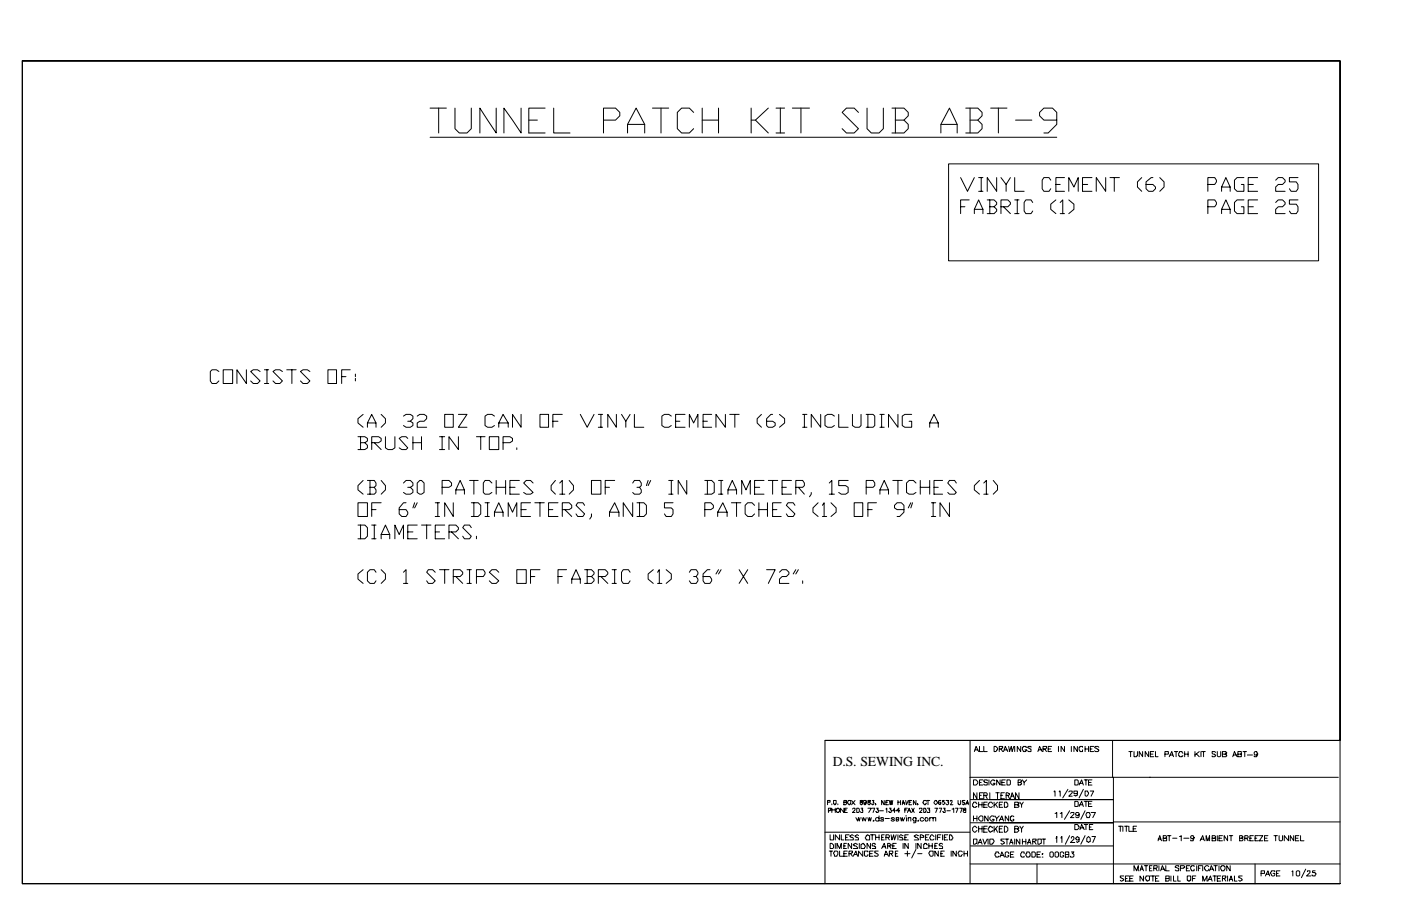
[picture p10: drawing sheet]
<svg xmlns="http://www.w3.org/2000/svg" width="432mm" height="279mm" viewBox="0 0 432 279" stroke-linecap="round" stroke-linejoin="round" font-family="sans-serif">
<defs><g id="words">
<text font-size="4.2" x="256.6" y="236.3">D.S. SEWING INC.</text>
</g></defs>
<g fill="none" stroke="#000" stroke-width=".31">
<path d="M6.9 18.8h406.1v209.5h-158.7v44.2M6.9 18.8v253.7h406.1M6.9 18.8h406.1v253.7M132.6 33.3h5M135.2 33.3v7.7M140.2 33.3v6.4l1.4 1.3h2.3l1.4-1.3v-6.4M152.9 33.3v7.7l-5-7.7v7.7M160.6 33.3v7.7l-5.3-7.7v7.7M163 37h2.6M168 33.3h-5v7.7h5M170.7 33.3v7.7h5M186 37h3.7l1.3-1.3v-1l-1.3-1.4h-3.7v7.7"/>
<path d="M193.4 38.4h5.3M201.1 33.3h5M203.7 33.3v7.7M213.8 34.7l-1.3-1.4h-2.4l-1.3 1.4v5l1.3 1.3h2.4l1.3-1.3M216.4 37h5.1M216.4 33.3v7.7M221.5 33.3v7.7M231.5 33.3v7.7M232.8 37l4 4M236.8 33.3l-4 3.7h-1.3M239.2 33.3h2.6M240.5 33.3v7.7"/>
<path d="M244.2 33.3h5.3M246.9 33.3v7.7M264.6 34.7l-1.3-1.4h-2.4l-1.3 1.4 5 5-1.3 1.3h-2.4l-1.3-1.3M267.2 33.3v6.4l1.4 1.3h2.3l1.4-1.3v-6.4M274.9 33.3h3.7l1.3 1.4v1l-1.3 1.3M276 37h2.6l1.3 1.4v1.3l-1.3 1.3h-3.7M276 33.3v7.7M290 38.4h5M297.7 33.3h3.7l1.3 1.4v1l-1.3 1.3M299 37h2.4l1.3 1.4v1.3l-1.3 1.3h-3.7M299 33.3v7.7M305.3 33.3h5.1"/>
<path d="M307.7 33.3v7.7M313 37h5M325.7 37h-4l-1.3-1.3v-1l1.3-1.4h2.7l1.3 1.4v3.7l-2.6 2.6h-1.4M132.6 42.3h193.1M193.4 41v-2.6l2.7-5.1 2.6 5.1v2.6M239.2 41h2.6M290 41v-2.6l2.6-5.1 2.4 5.1v2.6M292.4 50.5h114v29.9h-114zM296.1 54.8l2.1 4.2 2.1-4.2M301.6 54.8h1.3M301.6 59h1.3M302.4 54.8v4.2"/>
<path d="M307.2 54.8v4.2l-2.9-4.2v4.2M308.5 54.8l1.6 2.1v2.1M311.4 54.8l-1.3 2.1M312.7 54.8v4.2h2.9M323.8 55.6l-.5-.8h-1.6l-.5 .8v2.6l.5 .8h1.6l.5-.8M325.4 56.9h1.4M328.1 54.8h-2.7v4.2h2.7M329.4 59v-4.2l1.6 2.9 1.3-2.9v4.2M333.6 56.9h1.6M336.5 54.8h-2.9v4.2h2.9M340.8 54.8v4.2l-2.9-4.2v4.2M342.1 54.8h2.9"/>
<path d="M343.4 54.8v4.2M351.9 54.8l-1.3 1.3v1.6l1.3 1.3M355.3 54.8h-.5l-1.6 1.3v2.1l.8 .8h1.3l.8-.8v-.5l-.8-.8h-2.1M357.5 54.8l1.3 1.3v1.6l-1.3 1.3M372.3 56.9h2.1l.5-.8v-.5l-.5-.8h-2.1v4.2M376.5 59v-1.3l1.3-2.9 1.3 2.9v1.3M376.5 57.7h2.6M383.4 54.8h-2.1l-.8 .8v2.6l.8 .8h2.1v-2.1h-.8M384.7 56.9h1.6M387.6 54.8h-2.9v4.2h2.9M393.2 55.6l.8-.8h1.3l.8 .8v.5l-.8 .8h-1.3l-.8 .8v1.3h2.9M400 54.8h-2.6v1.3h2.1l.5 .8v1.3l-.5 .8h-1.6l-.5-.8"/>
<path d="M296.1 63.8h1.3M298.7 61.6h-2.6v4.3M300.3 65.9v-1.3l1.3-3 1.3 3v1.3M300.3 64.6h2.6M304.3 61.6h2.1l.8 .8v.6l-.8 .8M305.1 63.8h1.3l.8 .8v.5l-.8 .8h-2.1M305.1 61.6v4.3M308.5 63.8h2.1l.8-.8v-.6l-.8-.8h-2.1v4.3M309.3 63.8l2.1 2.1M312.7 61.6h1.4M312.7 65.9h1.4M313.5 61.6v4.3"/>
<path d="M318.3 62.4l-.5-.8h-1.6l-.6 .8v2.7l.6 .8h1.6l.5-.8M325.4 61.6l-1.6 1.4v1.6l1.6 1.3M326.8 62.4l.8-.8v4.3M326.8 65.9h1.3M329.4 61.6l1.6 1.4v1.6l-1.6 1.3M372.3 63.8h2.1l.5-.8v-.6l-.5-.8h-2.1v4.3M376.5 65.9v-1.3l1.3-3 1.3 3v1.3M376.5 64.6h2.6M383.4 61.6h-2.1l-.8 .8v2.7l.8 .8h2.1v-2.1h-.8M384.7 63.8h1.6M387.6 61.6h-2.9v4.3h2.9M393.2 62.4l.8-.8h1.3l.8 .8v.6l-.8 .8h-1.3l-.8 .8v1.3h2.9"/>
<path d="M400 61.6h-2.6v1.4h2.1l.5 .8v1.3l-.5 .8h-1.6l-.5-.8M67.5 114.6l-.8-.6h-1.3l-.6 .6v2.9l.6 .8h1.3l.8-.8M68.8 114h2.9v4.3h-2.9zM75.9 114v4.3l-2.9-4.3v4.3M80.2 114.6l-.8-.6h-1.3l-.8 .6 2.9 2.9-.8 .8h-1.3l-.8-.8M81.5 114h1.3M81.5 118.3h1.3M82.3 114v4.3M87 114.6l-.7-.6h-1.4l-.8 .6 2.9 2.9-.7 .8h-1.4l-.8-.8M88.4 114h2.9M90 114v4.3M95.5 114.6l-.8-.6h-1.3l-.8 .6 2.9 2.9-.8 .8h-1.3l-.8-.8"/>
<path d="M101.1 114h2.6v4.3h-2.6zM105.3 116.2h1.3M107.9 114h-2.6v4.3M109.5 115.4v.8M109.5 116.7v.8M110.3 134.7h2.1l.8 .5v.8l-.8 .5M111.1 136.5h1.3l.8 .8v.8l-.8 .5h-2.1M111.1 134.7v3.9M111.9 127.8l-1.6 1.3v1.3l1.6 1.4M113.2 131.8v-1.4l1.4-2.6 1.3 2.6v1.4M113.2 130.4h2.7M114.6 136.5h2.1l.8-.5v-.8l-.8-.5h-2.1v3.9"/>
<path d="M115.4 136.5l2.1 2.1M117.5 127.8l1.3 1.3v1.3l-1.3 1.4M118.8 134.7v3.4l.8 .5h1.3l.8-.5v-3.4M124.4 128.3l.7-.5h1.4l.8 .5v.8l-.8 .8h-.8M125.7 135.2l-.6-.5h-1.3l-.8 .5 2.7 2.9-.6 .5h-1.3l-.8-.5M126.5 129.9l.8 .5v.8l-.8 .6h-1.4l-.7-.6M127.3 134.7v3.9M127.3 136.5h2.6M128.6 128.3l.8-.5h1.3l.8 .5v.8l-.8 .8h-1.3l-.8 .5v1.4h2.9M129.9 134.7v3.9M135.5 134.7h1.6M135.5 138.6h1.6"/>
<path d="M136.3 134.7v3.9M137.1 127.8h2.6v4h-2.6zM141.3 127.8h2.6l-2.6 4h2.6M141.3 134.7v3.9l-2.9-3.9v3.9M146.8 134.7h2.7M148.2 134.7v3.9M150.8 134.7h2.9v3.9h-2.9zM152.4 128.3l-.8-.5h-1.3l-.8 .5v2.9l.8 .6h1.3l.8-.6M153.7 131.8v-1.4l1.3-2.6 1.6 2.6v1.4M153.7 130.4h2.9M155 136.5h2.2l.8-.5v-.8l-.8-.5h-2.2v3.9M159.3 138.1v.5"/>
<path d="M160.6 127.8v4l-2.6-4v4M166.4 127.8h2.7v4h-2.7zM170.4 129.9h1.6M173.3 127.8h-2.9v4M178.9 127.8l2.1 4 2.1-4M184.4 127.8h1.3M184.4 131.8h1.3M185.2 127.8v4M190 127.8v4l-2.7-4v4M191.6 127.8l1.3 2.1v1.9M194.2 127.8l-1.3 2.1M195.5 127.8v4h2.9"/>
<path d="M206.9 128.3l-.8-.5h-1.3l-.8 .5v2.9l.8 .6h1.3l.8-.6M208.2 129.9h1.3M211.1 127.8h-2.9v4h2.9M212.5 131.8v-4l1.3 2.6 1.3-2.6v4M216.7 129.9h1.3M219.3 127.8h-2.6v4h2.6M223.6 127.8v4l-2.9-4v4M224.9 127.8h2.9M226.5 127.8v4M234.7 127.8l-1.3 1.3v1.3l1.3 1.4M238.1 127.8h-.5l-1.3 1.3v2.1l.5 .6h1.3l.8-.6v-.8l-.8-.5h-1.8M240.2 127.8l1.6 1.3v1.3l-1.6 1.4"/>
<path d="M247.4 127.8h1.3M247.4 131.8h1.3M247.9 127.8v4M252.9 127.8v4l-2.9-4v4M257.2 128.3l-.8-.5h-1.3l-.8 .5v2.9l.8 .6h1.3l.8-.6M258.5 127.8v4h2.9M262.7 127.8v3.4l.8 .6h1.3l.6-.6v-3.4M267 127.8h2.1l.5 .5v2.9l-.5 .6h-2.1M267.5 127.8v4M271.2 127.8h1.3M271.2 131.8h1.3M271.7 127.8v4"/>
<path d="M276.8 127.8v4l-3-4v4M281 127.8h-2.1l-.8 .5v2.9l.8 .6h2.1v-1.9h-.8M286.5 131.8v-1.4l1.4-2.6 1.3 2.6v1.4M286.5 130.4h2.7M110.3 155h2.9v4.3h-2.9zM111.9 148.2l-1.6 1.6v1.3l1.6 1.3M113.2 148.2h2.2l.5 .8v.8l-.5 .5M114 150.3h1.4l.5 .8v.8l-.5 .5h-2.2M114 148.2v4.2M114.6 157.2h1.3M117.5 148.2l1.3 1.6v1.3l-1.3 1.3M117.5 155h-2.9v4.3"/>
<path d="M124.4 149l.7-.8h1.4l.8 .8v.8l-.8 .5h-.8M125.1 155h-.7l-1.4 1.6v1.9l.8 .8h1.3l.6-.8v-.5l-.6-.8h-2.1M126.5 150.3l.8 .8v.8l-.8 .5h-1.4l-.7-.5M127.8 155l-.5 1.6M128.6 149l.8-.8h.5l.8 .8v2.9l-.8 .5h-.5l-.8-.5zM128.6 155l-.8 1.6M134.1 155h1.4M134.1 159.3h1.4M134.9 155v4.3M136.3 150.3h2.1l.8-.5v-.8l-.8-.8h-2.1v4.2M139.7 155v4.3l-2.6-4.3v4.3M140.5 152.4v-1.3l1.3-2.9 1.3 2.9v1.3"/>
<path d="M140.5 151.1h2.6M144.7 148.2h2.7M145.3 155h2.1l.8 .8v2.7l-.8 .8h-2.1M146 148.2v4.2M146 155v4.3M149.5 155h1.3M149.5 159.3h1.3M150.3 155v4.3M151.6 149l-.8-.8h-1.3l-.5 .8v2.9l.5 .5h1.3l.8-.5M152.4 159.3v-1.3l1.3-3 1.3 3v1.3M152.4 158h2.6M152.9 148.2v4.2"/>
<path d="M152.9 150.3h2.9M155.8 148.2v4.2M156.6 159.3v-4.3l1.4 3 1.3-3v4.3M157.2 150.3h1.6M160.1 148.2h-2.9v4.2h2.9M160.6 157.2h1.6M163.5 155h-2.9v4.3h2.9M164.3 149l-.8-.8h-1.3l-.8 .8 2.9 2.9-.8 .5h-1.3l-.8-.5M164.8 155h2.9M166.4 155v4.3M169.1 157.2h1.3M171.2 148.2l-1.3 1.6v1.3l1.3 1.3"/>
<path d="M172 155h-2.9v4.3h2.9M172.5 149l.8-.8v4.2M172.5 152.4h1.6M173.3 157.2h2.1l.8-.6v-.8l-.8-.8h-2.1v4.3M174.1 157.2l2.1 2.1M175.4 148.2l1.3 1.6v1.3l-1.3 1.3M180.2 155.8l-.5-.8h-1.6l-.6 .8 2.7 2.7-.5 .8h-1.6l-.6-.8M182.3 148.2h2.9v4.2h-2.9zM182.3 158.5v.8l-.5 .8M186.5 150.3h1.4M187.9 159.3v-1.3l1.5-3 1.4 3v1.3M187.9 158h2.9"/>
<path d="M189.4 148.2h-2.9v4.2M195 149l.5-.8h1.6l.5 .8v.8l-.5 .5h-.8M195 155v4.3l-2.9-4.3v4.3M196.3 155h2.1l.8 .8v2.7l-.8 .8h-2.1M197.1 150.3l.5 .8v.8l-.5 .5h-1.6l-.5-.5M197.1 155v4.3M199.8 148.2l-.6 1.6M200.6 148.2l-.8 1.6M206.1 148.2h1.3M206.1 152.4h1.3M206.9 148.2v4.2M207.4 155h-2.6v1.6h2.1l.5 .6v1.3l-.5 .8h-1.6l-.5-.8"/>
<path d="M211.7 148.2v4.2l-2.7-4.2v4.2M217.2 148.2h2.1l.8 .8v2.9l-.8 .5h-2.1M217.2 157.2h1.9l.8-.6v-.8l-.8-.8h-1.9v4.3M218 148.2v4.2M221.2 159.3v-1.3l1.6-3 1.3 3v1.3M221.2 158h2.9M221.5 148.2h1.3M221.5 152.4h1.3M222.2 148.2v4.2M224.4 152.4v-1.3l1.3-2.9 1.3 2.9v1.3M224.4 151.1h2.6M225.4 155h2.9"/>
<path d="M227 155v4.3M228.6 152.4v-4.2l1.3 2.9 1.3-2.9v4.2M232.6 155.8l-.8-.8h-1.3l-.8 .8v2.7l.8 .8h1.3l.8-.8M232.6 150.3h1.6M233.9 157.2h2.6M233.9 155v4.3M235.5 148.2h-2.9v4.2h2.9M236.5 155v4.3M236.8 148.2h2.9M238.1 148.2v4.2M238.1 157.2h1.3M240.8 155h-2.7v4.3h2.7"/>
<path d="M241 150.3h1.4M243.9 148.2h-2.9v4.2h2.9M245 155.8l-.5-.8h-1.6l-.5 .8 2.6 2.7-.5 .8h-1.6l-.5-.8M245.3 150.3h2.1l.5-.5v-.8l-.5-.8h-2.1v4.2M246.1 150.3l1.8 2.1M250 151.9v.5l-.5 .8M252.1 155l-1.5 1.6v1.4l1.5 1.3M253.5 155.8l.5-.8v4.3M253.5 159.3h1.3M255.6 149l.8-.8v4.2M255.6 152.4h1.6M256.1 155l1.6 1.6v1.4l-1.6 1.3"/>
<path d="M261.4 148.2h-2.9v1.6h2.1l.8 .5v1.6l-.8 .5h-1.3l-.8-.5M263.3 155h2.6v4.3h-2.6zM267 150.3h2.1l.5-.5v-.8l-.5-.8h-2.1v4.2M267.5 157.2h1.3M270.1 155h-2.6v4.3M271.2 152.4v-1.3l1.3-2.9 1.3 2.9v1.3M271.2 151.1h2.6M275.2 148.2h2.9M276.8 148.2v4.2M278.6 157.2h-2.1l-.8-.6v-.8l.8-.8h1.3l.8 .8v2.2l-1.3 1.3h-.8M280.7 155l-.8 1.6M281.3 155l-.6 1.6"/>
<path d="M282.3 149l-.8-.8h-1.3l-.8 .8v2.9l.8 .5h1.3l.8-.5M283.6 150.3h2.9M283.6 148.2v4.2M286.5 148.2v4.2M287.1 155h1.3M287.1 159.3h1.3M287.6 155v4.3M287.9 150.3h1.3M290.5 148.2h-2.6v4.2h2.6M292.6 155v4.3l-2.9-4.3v4.3M294.7 149l-.5-.8h-1.6l-.5 .8 2.6 2.9-.5 .5h-1.6l-.5-.5M301.9 148.2l-1.6 1.6v1.3l1.6 1.3"/>
<path d="M303.2 149l.8-.8v4.2M303.2 152.4h1.3M306.1 148.2l1.3 1.6v1.3l-1.3 1.3M110.3 161.9h2.1l.8 .8v2.7l-.8 .8h-2.1M111.1 161.9v4.3M111.9 175.7l-1.6 1.3v1.6l1.6 1.3M114.6 161.9h1.3M114.6 166.2h1.3M115.4 161.9v4.3M115.9 176.5l-.5-.8h-1.4l-.8 .8v2.6l.8 .8h1.4l.5-.8M117.5 166.2v-1.4l1.3-2.9 1.3 2.9v1.4M117.5 175.7l1.3 1.3v1.6l-1.3 1.3"/>
<path d="M117.5 164.8h2.6M121.7 166.2v-4.3l1.3 2.9 1.4-2.9v4.3M124.4 176.5l.7-.8v4.2M124.4 179.9h1.3M125.7 164h1.6M128.6 161.9h-2.9v4.3h2.9M129.9 161.9h2.9M131.5 161.9v4.3M134.1 176.5l-.8-.8h-1.3l-.5 .8 2.6 2.6-.8 .8h-1.3l-.5-.8M134.1 164h1.4M135.5 175.7h2.9M137.1 161.9h-3v4.3h3"/>
<path d="M137.1 175.7v4.2M138.4 164h2.1l.8-.8v-.5l-.8-.8h-2.1v4.3M139.2 164l2.1 2.2M139.7 177.8h2.1l.8-.8v-.5l-.8-.8h-2.1v4.2M140.5 177.8l2.1 2.1M143.9 179.9h1.4M143.9 175.7h1.4M144.7 175.7v4.2M145.3 162.7l-.6-.8h-1.6l-.5 .8 2.7 2.7-.6 .8h-1.6l-.5-.8M146.8 177.8h2.2l.5-.8v-.5l-.5-.8h-2.2v4.2M146.8 165.4v.8M153.7 176.5l-.8-.8h-1.3l-.8 .8 2.9 2.6-.8 .8h-1.3l-.8-.8"/>
<path d="M159.3 175.7h2.9v4.2h-2.9zM163.5 177.8h1.3M166.4 175.7h-2.9v4.2M172 177.8h1.3M174.6 175.7h-2.6v4.2M176.2 179.9v-1.3l1.3-2.9 1.4 2.9v1.3M176.2 178.6h2.7M180.2 175.7h2.1l.8 .8v.5l-.8 .8M181 177.8h1.3l.8 .8v.5l-.8 .8h-2.1M181 175.7v4.2M184.4 177.8h2.1l.8-.8v-.5l-.8-.8h-2.1v4.2M185.2 177.8l2.1 2.1"/>
<path d="M188.6 179.9h1.4M188.6 175.7h1.4M189.4 175.7v4.2M194.2 176.5l-.5-.8h-1.6l-.5 .8v2.6l.5 .8h1.6l.5-.8M201.3 175.7l-1.5 1.3v1.6l1.5 1.3M202.7 176.5l.5-.8v4.2M202.7 179.9h1.3M205.3 175.7l1.6 1.3v1.6l-1.6 1.3M212.5 176.5l.5-.8h1.6l.5 .8v.5l-.5 .8h-.8M214.6 177.8l.5 .8v.5l-.5 .8h-1.6l-.5-.8M218.8 175.7h-.8l-1.3 1.3v2.1l.5 .8h1.6l.5-.8v-.5l-.5-.8h-2.1M221.5 175.7l-.8 1.3"/>
<path d="M222.2 175.7l-.7 1.3M227.8 175.7l2.7 4.2M230.5 175.7l-2.7 4.2M236.3 175.7h2.6l-2.1 4.2M240.2 176.5l.8-.8h1.4l.8 .8v.5l-.8 .8h-1.4l-.8 .8v1.3h3M245.3 175.7l-.8 1.3M246.1 175.7l-.8 1.3M247.4 179.1v.8M254.3 228.3h158.7M299 228.3v44.2M299 239.7h44.2M300.3 231.8l.5-1.6 .8 1.6"/>
<path d="M300.6 231.2h.8M301.9 230.2v1.6h1M303.2 230.2v1.6h1.1M306.4 230.2h.5l.5 .5v.5h-.2l-.3 .6h-.5zM308 231l1-.3v-.5h-1v1.6M308.5 231l.5 .8M309.3 231.8l.5-1.6 .8 1.6M309.6 231.2h.8M310.9 230.2l.2 1.6 .6-1.6 .2 1.6 .6-1.6M312.7 230.2v1.6M314.6 230.2v1.6l-1.1-1.6v1.6M316.4 230.5h-.2v-.3h-.8v.3h-.3v.7l.3 .6h.8l.2-.6h-.5"/>
<path d="M317.8 230.5v-.3h-.8l-.3 .3 1.1 .5v.8h-.8l-.3-.3M319.9 231.8l.5-1.6 .8 1.6M320.1 231.2h.8M321.5 231h.8l.2-.3v-.5h-1v1.6M322 231l.5 .8M323.1 231h.7M324.1 230.2h-1v1.6h1M326.2 230.2v1.6M328.1 230.2v1.6l-1.1-1.6v1.6M330.2 230.2v1.6M332.1 230.2v1.6l-1.1-1.6v1.6M333.6 230.5v-.3h-.8v.3h-.2v.7l.2 .6h.8v-.6"/>
<path d="M334.4 231h1.1M334.4 230.2v1.6M335.5 230.2v1.6M336 231h.5M337.1 230.2h-1.1v1.6h1.1M338.7 230.5l-.3-.3h-.8l-.3 .3 1.1 .5 .3 .5-.3 .3h-.8l-.3-.3M342.9 228.3v11.4M347.9 231.8h1.1M348.5 231.8v1.6M349.5 231.8v1.6h.8v-.3h.3v-1.3M352.2 231.8v1.6l-1.1-1.6v1.6M354 231.8v1.6l-1-1.6v1.6"/>
<path d="M354.3 239.7h58.2M354.5 239.7h-11.3v32.8M354.5 232.6h.8M355.6 231.8h-1.1v1.6h1.1M356.1 231.8v1.6h.8M359 232.6h1.1v-.8h-1.1v1.6M360.4 233.4l.8-1.6 .5 1.6M360.6 232.8h.8M361.9 231.8h1.1M362.5 231.8v1.6M364.6 232.3l-.3-.5h-.8l-.2 .5v.8h.2v.3h.8v-.3h.3M365.1 232.6h1.1"/>
<path d="M365.1 231.8v1.6M366.2 231.8v1.6M368.3 231.8v1.6M368.8 232.6l.8 .8M369.6 231.8l-1.3 1M370.2 231.8v1.6M370.4 231.8h1.1M370.9 231.8v1.6M374.6 232l-.2-.2h-.8v.5l.3 .3h.5v.2h.2l-.2 .6h-.8v-.3M375.2 231.8v1.3l.2 .3h.6l.2-.3v-1.3M376.8 232.6h1v-.3h.3l-.3-.5h-1v1.6h1l.3-.6-.5-.2M379.9 233.4l.6-1.6 .8 1.6"/>
<path d="M380.2 232.8h.8M381.5 232.6h1.1v-.8h-1.1v1.6h1.1v-.8h-.3M383.1 231.8h1.1M383.6 231.8v1.6M384.4 232.8h1.6M387.6 232.3l-.3 .5h-.5l-.2-.2v-.6l.2-.2h.5l.3 1-.3 .6h-.7v-.3M254.3 256.6h44.7M255.1 247.4h.8v-.5h-.8v1.3M255.3 250h.6v-.2h.2v-.6h-.8v1.4M255.9 257.4v1.6h1v-1.6M256.4 247.9v.3zM256.4 249.2v1.4"/>
<path d="M256.4 249.8h1M256.9 246.9h.8v1h-.3v.3l-.5-.3zM257.4 249.2v1.4M257.7 249.5h.3v-.3h.5v.3h.3v.8h-.3v.3h-.5v-.3h-.3zM258.2 247.9v.3zM258.8 257.4v1.6l-1.4-1.6v1.6M259.3 257.4v1.6h.8M260.1 249.2v1.4l-1.1-1.4v1.4M260.1 247.4h.8v-.5h-.8v1.3h.5l.3-.3v-.5h-.3M260.3 249.8h.6M260.6 258.2h.5M261.1 249.2h-.8v1.4h.8"/>
<path d="M261.4 246.9h.8v1a.56 .56 0 0 1-.8 0 .56 .56 0 0 1 0-.8zM261.7 257.4h-1.1v1.6h1.1M262.5 246.9l1 1.3M262.7 249.5l.3-.3h.5v.6l-.8 .8h.8M263 257.7l-.3-.3-.8 .3 .3 .5h.5l.3 .3v.5h-1.1M263.5 246.9l-1 1.3M263.8 252.1l.5 1.1 .3-1.1 .2 1.1 .3-1.1M264.1 249.2h.5l.2 .3v.8l-.2 .3h-.5zM264.6 257.7l-.3-.3-.8 .3 .3 .5h.5l.3 .3v.5h-1.1M265.1 246.9l.3 .5 .5 .2-.3 .6-.5-.3v-.5h.5l.3-.5zM265.4 249.2h.5l-.3 .6h.3v.8h-.5l-.3-.3M265.6 252.1l.3 1.1 .3-1.1 .5 1.1 .3-1.1"/>
<path d="M267 257.7h.2v-.3l.8 .3v1.3h-1l-.3-.5zM267 247.1v.3l-.6 .2-.2-.2v-.5h.8v1h-.3v.3l-.5-.3M267.5 246.9v.2l.8 .5-.3 .6-.5-.3v-.5h.5l.3-.5zM267.5 249.2h1.1l-.8 1.4M267.5 252.1l.3 1.1 .2-1.1 .3 1.1 .3-1.1M268.3 257.4h1.3M268.8 249.2h.8l-.5 1.4M268.8 246.9h.5l-.2 .5h.2v.5l-.2 .3-.5-.3M268.8 257.4v1.6M269.1 253.2l.2-.3v.3zM269.9 247.9v.3M269.9 258.2h1"/>
<path d="M269.9 257.4v1.6M270.1 249.2h.6l-.3 .6 .5 .2-.2 .6h-.6v-.3h-.2M270.9 252.4l-.2-.3h-.6l-.2 .3v.5l.2 .3h.6l.2-.3M270.9 251.6v1.6M270.9 257.4v1.6M271.2 250h1.1M271.7 258.2h.6M272.3 252.4v-.3h-.8l.2 .6h.6v.5h-.8v-.3M272.5 257.4h-.8v1.6h.8M272.5 246.9v1.3l-.8-1.3v1.3M272.8 252.4h1.3M273 258.2h1.1v-.5l-.3-.3h-.8v1.6"/>
<path d="M273 249.5l.3-.3v1.4M273 247.4h.6M273.6 258.2l.5 .8M273.8 246.9h-.8v1.3h.8M274.1 249.2h.5l-.2 .6 .5 .2-.3 .6h-.5v-.3h-.3M274.1 246.9l.3 1.3 .2-1.3 .3 1.3 .3-1.3M274.6 257.4l.3 1.6 .5-1.6 .3 1.6 .5-1.6M275.7 252.4l-.3-.3h-.5l-.3 .3 1.1 .5-.3 .3h-.5l-.3-.3M276 250h-.8l.5-.8v1.4M276.2 252.7h.8v-.6h-.8v1.1h.6l.2-.3M276.8 246.9v1.3M276.8 257.4v1.6"/>
<path d="M276.8 247.4h.7M277.3 250h-1.1l.8-.8v1.4M277.5 252.1l.3 1.1 .3-1.1 .2 1.1 .6-1.1M277.5 246.9v1.3M278.1 248.2l.2-1.3 .6 1.3M278.1 247.6h.8M278.3 257.7l-.5-.3-.5 .3v.5h.8l.2 .6v.2h-1M278.9 258.2h.5M278.9 249.8h.5M279.1 251.6h.3zM279.1 246.9l.3 1.3 .5-1.3M279.4 252.1v1.1"/>
<path d="M279.7 249.2h-.8v1.4M279.7 250.6l.5-1.4 .5 1.4M279.9 257.4h-1v1.6h1M279.9 252.4l.3-.3h.5v1.1M279.9 250h.6M279.9 252.1v1.1M280.2 247.4h.5M281 246.9h-.8v1.3h.8M281 249.2l.8 1.4M281.8 249.2l-.8 1.4M282.3 246.9v1.3l-.8-1.3v1.3M282.3 252.1v1.4l-.3 .2h-.5"/>
<path d="M282.3 252.4l-.3-.3h-.5l-.2 .6 .2 .5h.5l.3-.3M282.8 253.2l.3-.3v.3zM282.8 247.9v.3M283.1 257.7l-.5-.3-.8 .3 .2 .5h.6l.5 .6v.2h-1.3M283.4 249.5v-.3h.8v.6l-.8 .8h.8M283.6 258.2h1.1v-.5l-1.1-.3v1.6M284.7 249.2h.5l.3 .6-.3 .8h-.5zM284.7 252.4l-.3-.3h-.5l-.3 .3v.5l.3 .3h.5l.3-.3M285.2 252.1h.6l.2 .3v.5l-.2 .3h-.6l-.2-.5zM285.2 258.2h.6M285.5 247.1v-.2h-.8v.2a.56 .56 0 0 0 0 .8 .56 .56 0 0 0 .8 0v-.3M285.8 249.2h.7l-.2 .6h.2v.8h-.7v-.3"/>
<path d="M285.8 246.9h.7M286 246.9v1.3M286.3 257.4h-1.1v1.6h1.1M286.5 252.4l.3-.3h.5l.3 .3v.8M286.5 252.1v1.1M287.6 252.4v-.3h.8v1.1M287.9 258l-.8-.6-.6 .8 .3 .8h.8l.3-.2M288.1 246.9h.6l.2 .5-.5 .8-.5-.6zM288.1 249.2h.8l-.5 1.4M288.4 257.4v1.6M288.9 258.2h.8M289.5 249.2h.7l-.5 1.4"/>
<path d="M290 257.4h-1.1v1.6M290 246.9h-.5l-.3 .2v.8l.5 .3v-.3h.3v-.5h-.8v.2M290.5 257.4v1.6M290.8 249.2h.5l-.3 .6h.3v.8h-.5v-.3h-.3M291 246.9h-.5v.5l.3-.3 .5 .5-.5 .6-.3-.3M291 258.2h.6M291.6 246.9h.8l-.3 .5h.3v.5l-.3 .3-.5-.3M291.8 250h1.1M292.1 257.4h-1.1v1.6h1.1M292.6 257.4h.6l.5 .8-.3 .8h-.8zM292.9 247.1v-.2h.5v.5l-.5 .8h.8M293.4 249.5l.6-.3v1.4"/>
<path d="M294.5 249.2h.8l-.6 1.4M295.3 246.9v1h.2v.3l.6-.3v-1M295.8 249.2h.8l-.5 1.4M297.1 249.2l-.2 .3 .2 .3h.6v.8h-.6l-.2-.3 .2-.5h.6v-.6zM297.4 246.9h-.8v.5h.5v.2h.3l-.3 .6-.5-.3M297.7 248.2l.5-1.3 .2 1.3M297.9 247.6h.5M299.2 246.6h44M299.2 253.7h44M300 240.5h.8l.6 .5v.6l-.6 .5h-.8zM300 258.8h1.1v1.3l-1.1 .2zM300 251.6v1.6"/>
<path d="M300 252.4h1.1M301.1 247.9l-.3-.5h-.8l-.2 .5v.8h.2v.3h.8v-.3h.3M301.1 244.5v1.8l-1.1-1.8v1.8M301.1 255.3l-.5-.5-.8 .5v.8l.5 .5 .8-.5M301.1 251.6v1.6M301.6 248.2h1.1M301.6 255.6h1.1M301.6 247.4v1.6M301.6 254.8v1.8M301.6 259.8h.8M301.9 241.3h.5M301.9 245.3h.5"/>
<path d="M302.2 251.6h.5l.2 .3v1l-.2 .3h-.5l-.6-.5v-.6zM302.7 247.4v1.6M302.7 254.8v1.8M302.9 240.5h-1v1.6h1M302.9 244.5h-1v1.8h1M302.9 258.8l.6 1.5 .8-1.5M303.2 245.3h1.1v-.6l-.3-.2h-.8v1.8M303.2 248.2h.8M303.2 255.6h.8M303.7 245.3l.6 1M304.3 240.8v-.3h-.8l-.3 .3 .3 .5h.8v.8h-.8l-.3-.3M304.3 247.4h-1.1v1.6h1.1"/>
<path d="M304.3 254.8h-1.1v1.8h1.1M304.5 251.6v1.6l-1-1.6v1.6M304.5 258.8v1.5M304.8 240.5v1.6M305.1 258.8h1l.3 .8-.5 .7h-.8zM305.1 244.5v1.8M305.9 247.9l-.3-.5h-.5l-.3 .5h-.3v.5l.6 .6h.5l.3-.3M305.9 255.3v-.2l-.8-.3-.6 .8 .6 1 .8-.2v-.3M306.4 251.9l-.3-.3h-.5l-.5 .5v.6l.5 .5h.5l.3-.5h-.5M306.4 247.4v1.6M306.4 254.8v1.8M306.7 240.8h-.3v-.3h-.5l-.6 .5v.6l.6 .5h.5v-.3h.3v-.2h-.6"/>
<path d="M306.7 251.6l.5 .8v.8M306.9 248.2l.5 .8M306.9 244.5h1.1M306.9 255.6l.5 1M307.4 247.4l-1 1M307.4 244.5v1.8M307.4 254.8l-1 1.3M308 253.2l.8-1.6 .5 1.6M308 248.2h.8M308 255.6h.8M308 251.6l-.8 .8M308.2 240.5v1.6l-1-1.6v1.6"/>
<path d="M308.2 252.7h.8M308.5 245.3h.5M308.8 241.3h.8M309 247.4h-1v1.6h1M309 254.8h-1v1.8h1M309.6 247.4h.8l.2 .5v.8h-.2v.3h-.8zM309.6 254.8h.5l.5 .5v.8l-.5 .5h-.5zM309.6 244.5h-1.1v1.8h1.1M309.6 258.8h-1.1v.5l1.1 .5v.3l-.6 .2-.5-.2M309.8 240.5h-1v1.6h1M309.8 258.8h1.1M310.1 245.3h.8l.2-.6-1-.2v1.8"/>
<path d="M310.4 240.5h.7l.3 .3v1l-.3 .3h-.7zM310.4 258.8v1.5M310.6 245.3l.5 1M310.9 251.6v1.6l-1.1-1.6v1.6M311.4 246.3l.5-1.8 .8 1.8M311.4 259.8h.8M311.7 245.5h.8M312.5 251.9l-.3-.3h-.5v.3h-.3v1h.3v.3h.5l.3-.3v-.2h-.3M312.7 248.2h1.1v-.3h.3l-.3-.5h-1.1v1.6h1.1l.3-.3v-.3l-.6-.2M312.7 255.6h1.1l.3-.3-.6-.5h-.8v1.8h.8l.6-.5-.6-.5M312.7 258.8v1.5M313.8 241.3h.8v-.3h.3l-.3-.5h-.8v1.6h.8v-.3h.3v-.2l-.6-.3"/>
<path d="M314.1 244.5v1.8l-1.1-1.8v1.8M314.3 247.4l.6 .8v.8M314.3 258.8v1.5l-1-1.5v1.5M314.3 254.8l.6 .8v1M315.1 240.5l.5 .8v.8M315.1 258.8v1.5M315.1 259.6h1.1M315.4 247.4l-.5 .8M315.4 254.8l-.5 .8M316.2 258.8v1.5M316.4 240.5l-.8 .8M316.7 259.8h.8"/>
<path d="M318.3 259.6l1.1-.3v-.5h-1.1v1.5M318.8 259.6l.6 .7M319.9 258.8h1v1.3l-1 .2zM321.2 258.8h1.1M321.7 258.8v1.5M324.9 244.2v-.3h.3v1.6M325.2 250.8l.5-.2v1.5M325.4 258.5l.3-.5v1.8M326.5 244.2v-.3h.3v1.6M326.8 250.8l.5-.2v1.5M327 258.5l.3-.5v1.8M329.1 243.4l-1.5 2.7"/>
<path d="M329.4 244.2l.3-.3h.8v.6l-1.1 1h1.1M329.7 250l-1.6 2.7M329.7 257.7l-1.4 2.6M329.9 250.8l.3-.2h.8v.5l-1.1 1h1.1M330.2 258.5l.3-.5 .5 .2v.6l-1.1 1h1.4M331.3 240.5h.8l.2 .3v1l-.2 .3h-.8zM331.3 247.1h.8l.2 .3v1l-.2 .3h-.8zM331.3 254.3h.8l.2 .5h.3v.5l-.5 .6h-.8zM332.1 244.5v.2h-1.1v-.8h1.1v1.4l-.6 .2-.5-.2M332.6 242.1l.8-1.6 .5 1.6M332.6 248.7l.8-1.6 .5 1.6M332.6 251.1v.3l-.5 .2-.6-.2v-.6l.3-.2h.5l.3 .2v1.1l-.3 .2h-.5l-.3-.2"/>
<path d="M332.6 258.8l-.3 .2h-.5v-.2h-.3l.6-.8 .5 .2v1.4l-.5 .2-.3-.2M332.8 255.9l.6-1.6 .8 1.6M332.8 241.6h.8M332.8 248.2h.8M333.1 255.3h.8M333.9 243.4l-1.3 2.7M334.2 240.5h1M334.2 247.1h1M334.2 254.3h1M334.4 243.9h.8l.3 .6-.5 1-.6-.2zM334.4 250l-1.3 2.7M334.4 257.7l-1.3 2.6"/>
<path d="M334.7 240.5v1.6M334.7 247.1v1.6M334.7 254.3v1.6M335 250.6h.8l.2 .5-.2 1h-.8l-.3-.7zM335 258.5l.5-.5 .5 .5v1.1l-.5 .2-.5-.2zM335.5 241.3h.8M335.5 247.9h.8M335.8 255.1h.5M336 243.9h1.1l-.8 1.6M336.3 250.6h1.3l-.8 1.5M336.5 240.5h-1v1.6h1M336.5 247.1h-1v1.6h1"/>
<path d="M336.5 258h1.1l-.8 1.8M336.8 254.3h-1v1.6h1M343.2 253.5h69.8M344.8 254.8h1M345.3 254.8v1.6M346.1 254.8v1.6M346.6 254.8h1.1M347.1 254.8v1.6M347.9 254.8v1.6h1.1M349.2 255.6h.8M350.3 254.8h-1.1v1.6h1.1M356.9 259.3l.6-1.6 .5 1.6"/>
<path d="M356.9 258.8h.8M358.5 258.5h.8l.3-.3-.3-.5h-.8v1.6h1.1v-.8h-.6M359.8 257.7h1.1M360.4 257.7v1.6M361.4 258.5h1.3M363.5 258l.6-.3v1.6M364.9 258.5h1.5M368 258.2l-.5 .6-.5-.3v-.5l.2-.3h.6l.2 .8-.2 .8h-.8v-.3M369.9 259.3l.8-1.6 .5 1.6M370.2 258.8h.7M371.7 259.3v-1.6l.6 1.6 .5-1.6v1.6M373.6 258.5h.8l.2-.3-.2-.5h-.8v1.6h1v-.8h-.5"/>
<path d="M375.2 257.7v1.6M375.7 258.5h.8M376.8 257.7h-1.1v1.6h1.1M378.4 257.7v1.6l-1.1-1.6v1.6M378.9 257.7h1M379.4 257.7v1.6M382.1 258.5h.8v-.3h.2l-.2-.5h-.8v1.6h.8l.2-.3v-.2l-.5-.3M383.6 258.5h.8l.3-.5-.3-.3h-.8v1.6M384.2 258.5l.5 .8M385.2 258.5h.6M386.3 257.7h-1.1v1.6h1.1M386.8 258.5h.5"/>
<path d="M387.9 257.7h-1.1v1.6h1.1M388.1 257.7h1.1l-1.1 1.6h1.1M389.7 258.5h.8M390.8 257.7h-1.1v1.6h1.1M392.6 257.7h1.1M393.2 257.7v1.6M394.2 257.7v1.3l.3 .3h.5l.3-.3v-1.3M397.1 257.7v1.6l-1.3-1.6v1.6M398.7 257.7v1.6l-1-1.6v1.6M399.3 258.5h.7M400.3 257.7h-1v1.6h1M400.8 257.7v1.6h1.1"/>
<path d="M255.6 262.5h1M255.9 260.1h.5l.5 .5v.8l-.3 .3h-.7zM256.1 262.5v1.6M257.2 262.5h.8l.2 .2v.8l-.2 .6h-.8v-.6l-.3-.2zM257.4 260.1v1.6M258 261.7v-1.6l.8 1.6 .5-1.6v1.6M258.8 262.5v1.6h1M260.1 260.9h.5M260.1 263.3h.8M260.9 260.1h-.8v1.6h.8M261.1 262.5h-1v1.6h1M261.7 263.3l1-.3v-.5h-1v1.6"/>
<path d="M262.2 263.3l.5 .8M262.5 260.1v1.6l-1.1-1.6v1.6M263 264.1l.8-1.6 .5 1.6M263.3 263.5h.8M264.3 260.3l-.5-.2-.8 .2 .3 .6h.5l.5 .5v.3h-1.3M264.8 260.1v1.6M265.4 260.3l.5-.2 .5 .2 .3 .6-.3 .8h-1zM265.9 262.5v1.6l-1.3-1.6v1.6M267.5 262.7v-.2h-1.1v1.3l.3 .3h.5l.3-.6M268 263.3h.8M268.3 260.1v1.6l-1.1-1.6v1.6M269.1 262.5h-1.1v1.6h1.1"/>
<path d="M269.9 260.3h-.3v-.2h-.5l-.3 .2v.6h.8v.2h.3v.6h-1.1M270.7 262.5h-1.1v.5l1.1 .5-.3 .6h-.8v-.3M271.7 261.7l.8-1.6 .5 1.6M272 261.1h.8M272.5 264.1l.5-1.6 .8 1.6M272.8 263.5h.8M273.6 260.9h1v-.6l-1-.2v1.6M274.1 263.3h.8l.3-.3v-.5h-1.1v1.6M274.1 260.9l.5 .8M274.6 263.3l.6 .8M275.2 260.9h.5M276 263.3h.5"/>
<path d="M276.2 260.1h-1v1.6h1M276.8 262.5h-.8v1.6h.8M278.3 260.1v1.6M278.9 263.3h1.6M279.7 262.5v1.6M279.9 260.1v1.6l-1-1.6v1.6M282.3 260.1v1.6M282.3 261.9l-1.3 2.7M282.8 263.3h1.4M283.9 260.1v1.6l-1.1-1.6v1.6M285.8 260.6l-.3-.5h-.5v.2h-.3v1.4h1.1v-.3M286.3 260.9h1"/>
<path d="M286.3 260.1v1.6M286.5 262.5h1.1v1.3l-.3 .3h-.5l-.3-.3-.2-.5zM287.3 260.1v1.6M288.1 260.9h.6M288.9 260.1h-.8v1.6h.8M289.2 262.5v1.6l-1.1-1.6v1.6M290 263.3h.5M290.5 260.3l-.3-.2h-.5v.2h-.2l.2 .6h.5l.3 .2v.6h-1M291 262.5h-1v1.6h1M293.2 262.5v1.6M294.7 262.5v1.6l-1-1.6v1.6M296.6 262.7l-.3-.2h-.8l-.2 .5 .2 1.1h.8l.3-.6"/>
<path d="M297.1 263.3h1.1M297.1 262.5v1.6M298.2 262.5v1.6M299 266.4h114M299.2 260.9h44M301.4 260.3l.8-1.5 .5 1.5M308 263.3l-.3-.6h-.8v.6h-.2l.2 1h.8v-.2h.3M308.2 264.3l.6-1.6 .8 1.6M308.5 263.8h.8M310.9 263.3l-.3-.6h-.5l-.3 .3v1.1l.3 .2h.5l.3-.2v-.3h-.3M311.1 260.3l.6-1.5 .5 1.5M311.4 263.5h.8"/>
<path d="M312.5 262.7h-1.1v1.6h1.1M315.6 263.3v-.6h-.7l-.3 .6v.8h.3v.2h.7v-.2M316.4 262.7h.8l.3 .6v.8h-.3v.2h-.8l-.2-.5zM316.7 260.3l.5-1.5 .6 1.5M318 262.7h.8l.3 .3v1.1l-.3 .2h-.8zM319.6 266.4v6.1M319.6 263.5h.8M320.7 262.7h-1.1v1.6h1.1M321.2 263.3h.3l-.3 .2zM321.2 264.3h.3zM323.6 263a.66 .66 0 0 1 1 0v1.1l-.2 .2h-.6l-.2-.2zM325.4 262.7h.6l.2 .3v1.1l-.2 .2h-.6l-.2-.2v-1.1z"/>
<path d="M327.8 263.3l-.2-.6h-.6l-.2 .3v1.1l.2 .2h.6l.2-.2v-.3h-.2M328.3 263.5h1.1v-.8h-1.1v1.6h1.1v-.8h-.3M330.2 262.7h.8l-.5 .6 .5 .2v.6l-.3 .2h-.8v-.2M346.3 270.1h-1v.6l1 .5v.3l-.5 .2-.5-.2M346.9 270.9h.5M347.9 270.1h-1v1.6h1M348.2 270.9h.8M349.2 270.1h-1v1.6h1M349.5 268.6v-1.6l.8 1.6 .5-1.6v1.6M351.4 268.6l.5-1.6 .5 1.6M351.6 268h.6M352.4 270.1v1.6l-1-1.6v1.6"/>
<path d="M352.7 267h1M353.2 270.1h1.1v1.4l-.6 .2-.5-.2-.2-.6zM353.2 267v1.6M354.3 267.8h.5M354.5 270.1h1.4M355.1 267h-.8v1.6h.8M355.3 270.1v1.6M355.6 267.8h.8l.3-.3v-.5h-1.1v1.6M356.1 267.8l.6 .8M356.1 270.9h.6M357.2 270.1h-1.1v1.6h1.1M357.2 267v1.6"/>
<path d="M357.7 268.6l.5-1.6 .8 1.6M358 268h.8M359.3 267v1.6h1.1M359.3 270.9h.8l.3-.2v-.6h-1.1v1.6h.8l.3-.2v-.6h-.3M360.9 270.1v1.6M361.7 270.1v1.6h.8M363 270.1v1.6h.8M363.3 267.2v-.2h-.8l-.3 .2v.3l1.1 .3v.8h-.8l-.3-.3M363.8 267.8h1.1l.2-.6-.2-.2h-1.1v1.6M365.7 267.8h.5M365.9 270.1h1.1v1.4h-.3v.2h-.5v-.2h-.3zM366.7 267h-1v1.6h1"/>
<path d="M367.5 270.9h.8M368 267.2v-.2h-.8v.2h-.2v.8l.2 .6h.8v-.6M368.6 270.1h-1.1v1.6M368.8 267v1.6M369.4 267.8h.5M370.4 267h-1v1.6M370.7 271.7v-1.6l.5 1.6 .8-1.6v1.6M370.7 267v1.6M372.3 271.7l.8-1.6 .5 1.6M372.5 267.2l-.2-.2h-.6l-.5 .5v.5h.3l.2 .6h.6l.2-.6M372.5 271.2h.8M372.8 268.6l.5-1.6 .8 1.6"/>
<path d="M373.1 268h.8M373.9 270.1h1M374.1 267h1.1M374.4 270.1v1.6M374.6 267v1.6M375.2 270.9h.8M375.7 267v1.6M376.2 267.2h.3v-.2h.8v.2h.3v.8l-.3 .6h-.8l-.3-.6zM376.2 270.1h-1v1.6h1M376.8 270.9h.8v-.2h.2v-.6h-1v1.6M377.3 270.9l.5 .8M378.4 270.1v1.6"/>
<path d="M378.9 271.7l.5-1.6 .5 1.6M378.9 271.2h.8M379.1 267v1.6l-1-1.6v1.6M380.5 270.1v1.6h.8M382.9 270.1h-1.1v.6l1.1 .5v.3l-.6 .2-.5-.2M386.8 266.4v6.1M388.7 269.3h1v-.7h-1v1.5M390 270.1l.8-1.5 .5 1.5M390.3 269.6h.8M392.9 268.8v-.2h-1.1l-.2 .7 .5 .8h.5l.3-.2v-.6h-.5M393.4 269.3h.6M394.5 268.6h-1.1v1.5h1.1"/>
<path d="M398.2 268.8l.3-.2v1.5M399.8 268.6h.5l.3 .2v1.1l-.3 .2h-.5l-.3-.2v-1.1zM402.4 268l-1.3 2.7M403 268.8v-.2h.8v.5l-1.1 1h1.3M405.3 268.6h-.8v.5h.8v.2h.3l-.3 .8h-.8v-.2h-.2"/>
</g>
<use href="#words"/>
</svg>
